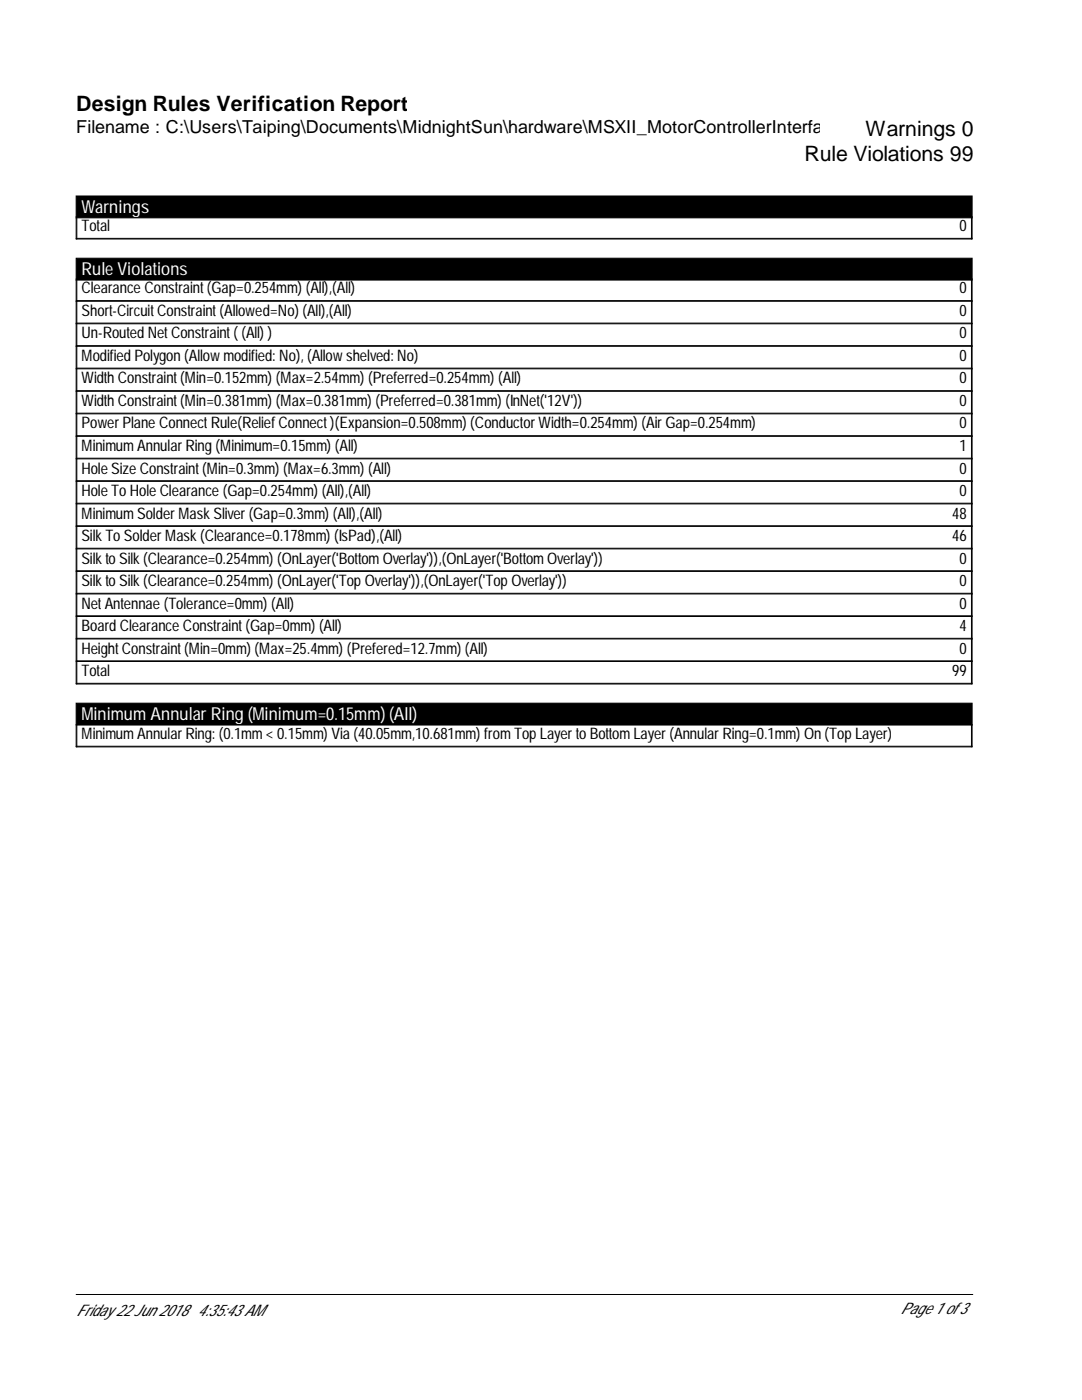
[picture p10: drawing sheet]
<svg xmlns="http://www.w3.org/2000/svg" width="216mm" height="279mm" viewBox="0 0 216 279" stroke-linecap="round" stroke-linejoin="round" font-family="sans-serif">
<defs><g id="words">
<g font-size="4.2">
<text x="15.2" y="22.2">Design Rules Verification Report</text>
<text x="172.7" y="27.1">Warnings 0</text>
<text x="160.5" y="32.1">Rule Violations 99</text>
</g>
<text font-size="3.6" x="15.2" y="26.6">Filename : C:\Users\Taiping\Documents\MidnightSun\hardware\MSXII_MotorControllerInterfa</text>
<g font-size="3.6" fill="#fff">
<text x="16.3" y="42.4">Warnings</text>
<text x="16.3" y="54.9">Rule Violations</text>
<text x="16.3" y="143.7">Minimum Annular Ring (Minimum=0.15mm) (All)</text>
</g>
<g font-size="3.2">
<text x="16.3" y="46.1">Total</text>
<text x="191.5" y="46.1">0</text>
<text x="16.3" y="58.6">Clearance Constraint (Gap=0.254mm) (All),(All)</text>
<text x="191.5" y="58.6">0</text>
<text x="16.3" y="63">Short-Circuit Constraint (Allowed=No) (All),(All)</text>
<text x="191.5" y="63">0</text>
<text x="16.3" y="67.5">Un-Routed Net Constraint ( (All) )</text>
<text x="191.5" y="67.5">0</text>
<text x="16.3" y="72">Modified Polygon (Allow modified: No), (Allow shelved: No)</text>
<text x="16.3" y="76.5">Width Constraint (Min=0.152mm) (Max=2.54mm) (Preferred=0.254mm) (All)</text>
<text x="191.5" y="72">0</text>
<text x="191.5" y="76.5">0</text>
<text x="16.3" y="81">Width Constraint (Min=0.381mm) (Max=0.381mm) (Preferred=0.381mm) (InNet('12V'))</text>
<text x="191.5" y="81">0</text>
<text x="16.3" y="85.5">Power Plane Connect Rule(Relief Connect )(Expansion=0.508mm) (Conductor Width=0.254mm) (Air Gap=0.254mm)</text>
<text x="191.5" y="85.5">0</text>
<text x="16.3" y="90">Minimum Annular Ring (Minimum=0.15mm) (All)</text>
<text x="16.3" y="94.5">Hole Size Constraint (Min=0.3mm) (Max=6.3mm) (All)</text>
<text x="191.5" y="90">1</text>
<text x="191.5" y="94.5">0</text>
<text x="16.3" y="99">Hole To Hole Clearance (Gap=0.254mm) (All),(All)</text>
<text x="191.5" y="99">0</text>
<text x="16.3" y="103.5">Minimum Solder Mask Sliver (Gap=0.3mm) (All),(All)</text>
<text x="16.3" y="108">Silk To Solder Mask (Clearance=0.178mm) (IsPad),(All)</text>
<text x="190" y="103.5">48</text>
<text x="190" y="108">46</text>
<text x="16.3" y="112.5">Silk to Silk (Clearance=0.254mm) (OnLayer('Bottom Overlay')),(OnLayer('Bottom Overlay'))</text>
<text x="191.5" y="112.5">0</text>
<text x="16.3" y="117">Silk to Silk (Clearance=0.254mm) (OnLayer('Top Overlay')),(OnLayer('Top Overlay'))</text>
<text x="191.5" y="117">0</text>
<text x="16.3" y="121.5">Net Antennae (Tolerance=0mm) (All)</text>
<text x="16.3" y="126">Board Clearance Constraint (Gap=0mm) (All)</text>
<text x="191.5" y="121.5">0</text>
<text x="191.5" y="126">4</text>
<text x="16.3" y="130.4">Height Constraint (Min=0mm) (Max=25.4mm) (Prefered=12.7mm) (All)</text>
<text x="191.5" y="130.4">0</text>
<text x="16.3" y="134.9">Total</text>
<text x="190" y="134.9">99</text>
<text x="16.3" y="147.5">Minimum Annular Ring: (0.1mm &lt; 0.15mm) Via (40.05mm,10.681mm) from Top Layer to Bottom Layer (Annular Ring=0.1mm) On (Top Layer)</text>
<text x="15.2" y="262.6">Friday 22 Jun 2018 4:35:43 AM</text>
<text x="179.7" y="262.3">Page 1 of 3</text>
</g>
</g></defs>
<path d="M15.2 39.1h178.8v4.4h-178.8zM15.2 51.5h178.8v4.4h-178.8zM15.2 140.3h178.8v4.4h-178.8z" fill="#000" stroke="#000" stroke-width=".2"/>
<g fill="none" stroke="#000" stroke-width=".2">
<path d="M15.2 43.2v4.5h178.8v-4.5M15.2 47.6h178.8M15.2 55.6v80.9h178.8v-80.9M15.2 60h178.8M15.3 43.2v4.5M15.3 55.6v80.9M193.8 43.2v4.5M193.8 55.6v80.9M15.2 60.1h178.8M15.2 64.6h178.8M15.2 64.5h178.8M15.2 69.1h178.8"/>
<path d="M15.2 69h178.8M15.2 73.6h178.8M15.2 73.5h178.8M15.2 78.1h178.8M15.2 78h178.8M15.2 82.6h178.8M15.2 82.5h178.8M15.2 87.1h178.8M15.2 87h178.8M15.2 91.6h178.8M15.2 91.4h178.8M15.2 96.1h178.8"/>
<path d="M15.2 95.9h178.8M15.2 100.6h178.8M15.2 100.4h178.8M15.2 105.1h178.8M15.2 104.9h178.8M15.2 109.5h178.8M15.2 109.4h178.8M15.2 114h178.8M15.2 113.9h178.8M15.2 118.5h178.8M15.2 118.4h178.8M15.2 123h178.8"/>
<path d="M15.2 122.9h178.8M15.2 127.5h178.8M15.2 127.4h178.8M15.2 132h178.8M15.2 131.9h178.8M15.2 136.4h178.8M15.2 144.6v4.5h178.8v-4.5M15.2 148.9h178.8M15.3 144.6v4.5M193.8 144.6v4.5M15.2 258.3h178.9"/>
</g>
<use href="#words"/>
</svg>
